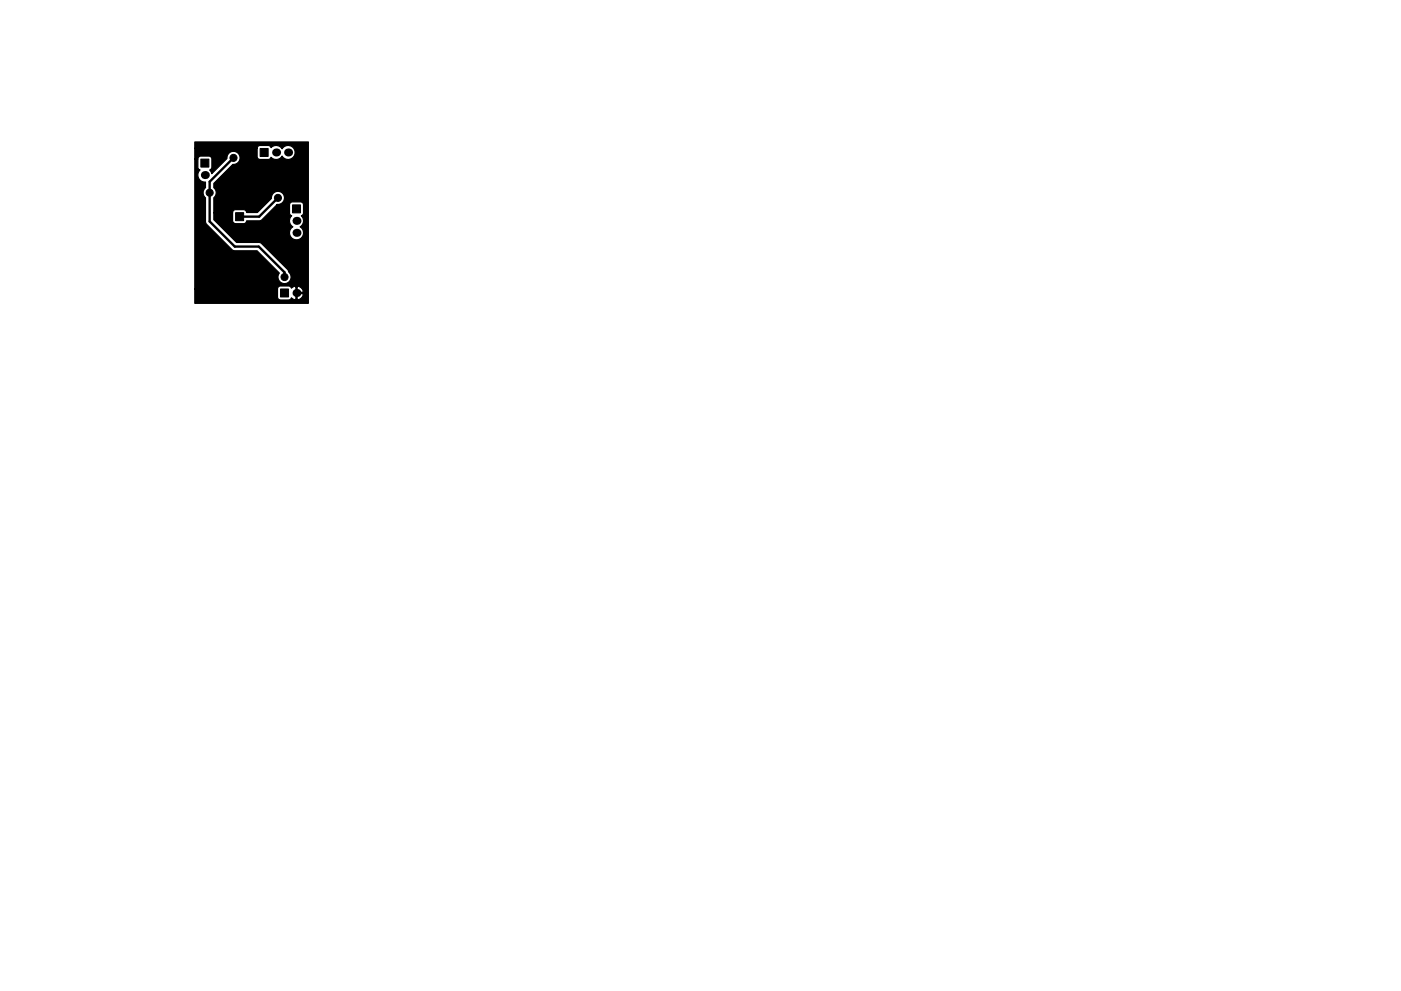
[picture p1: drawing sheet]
<svg xmlns="http://www.w3.org/2000/svg" width="297mm" height="210mm" viewBox="0 0 297 210" stroke-linecap="round" stroke-linejoin="round" font-family="sans-serif">
<g fill="#000" stroke="#000" stroke-width=".21">
<path d="M42.6 33.8h1.7v1.7h-1.7zM55.2 31.5h1.7v1.7h-1.7zM50 45.1h1.6v1.7h-1.6zM62 43.5h1.7v1.7h-1.7zM59.5 61.3h1.7v1.7h-1.7z"/>
<circle cx="43.3" cy="31.4" r=".75"/>
<circle cx="46.4" cy="31.4" r=".75"/>
<circle cx="49.5" cy="33.5" r=".75"/>
<circle cx="52.6" cy="35.7" r=".75"/>
<circle cx="52.6" cy="32.5" r=".75"/>
<circle cx="52.6" cy="39.4" r=".75"/>
<circle cx="60.8" cy="39.4" r=".75"/>
<circle cx="63.9" cy="34.7" r=".75"/>
<circle cx="63.9" cy="31.6" r=".75"/>
<circle cx="64" cy="37.7" r=".75"/>
<circle cx="42.7" cy="43.8" r=".75"/>
<circle cx="42.7" cy="53.5" r=".75"/>
<circle cx="42.7" cy="56.9" r=".75"/>
<circle cx="42.7" cy="59.7" r=".75"/>
<circle cx="42.7" cy="49.9" r=".75"/>
<circle cx="42.7" cy="46.9" r=".75"/>
<circle cx="44.4" cy="40.9" r=".75"/>
<circle cx="46.5" cy="56.9" r=".75"/>
<circle cx="46.5" cy="53.6" r=".75"/>
<circle cx="46.5" cy="59.7" r=".75"/>
<circle cx="46.9" cy="44.8" r=".75"/>
<circle cx="49.5" cy="48.1" r=".75"/>
<circle cx="49.8" cy="59.7" r=".75"/>
<circle cx="51.7" cy="42.8" r=".75"/>
<circle cx="53.5" cy="59.7" r=".75"/>
<circle cx="54.7" cy="48.6" r=".75"/>
<circle cx="57.4" cy="50.9" r=".75"/>
<circle cx="58.9" cy="42" r=".75"/>
<circle cx="60.1" cy="52.7" r=".75"/>
<circle cx="60.3" cy="58.8" r=".75"/>
<circle cx="64" cy="41" r=".75"/>
<circle cx="64" cy="56" r=".75"/>
<circle cx="64" cy="58.8" r=".75"/>
<circle cx="64" cy="52.8" r=".75"/>
<circle cx="42.8" cy="63.1" r=".75"/>
<circle cx="46.5" cy="63.1" r=".75"/>
<circle cx="49.8" cy="63.1" r=".75"/>
<circle cx="53.6" cy="63.1" r=".75"/>
</g>
<g fill="#000">
<circle cx="43.4" cy="37.1" r=".85"/>
<circle cx="58.5" cy="32.3" r=".85"/>
<circle cx="61.1" cy="32.3" r=".85"/>
<circle cx="58.9" cy="42" r=".25"/>
<circle cx="62.9" cy="46.9" r=".85"/>
<circle cx="62.9" cy="49.4" r=".85"/>
<circle cx="62.9" cy="62.2" r=".85"/>
</g>
<path d="M49.5 33.5l-5.1 5.1v8.4l5.4 5.3h5.1l5.4 5.5v1M58.9 42l-4 4h-4.1" fill="none" stroke="#000" stroke-width=".5"/>
<path d="M41.3 30.1h24.1v34.3h-24.1v-3.1h17.5v1.7a.64 .64 0 0 0 .7 .6h1.8l.5-.4 .7 .4 .2-.1v-1.2h.3v1.2a1 1 0 0 0 1.2-1.2h-1.5v-1.5h.3v1.2h1.2l.1-.2a1.19 1.19 0 0 0-1.6-1 .7 .7 0 0 0-.9 .3l-.5-.4h-1.8a.64 .64 0 0 0-.7 .6h-17.5v-27.5h.6l.1 1.8 .4 .5-.1 .1a1.49 1.49 0 0 0-.2 1.6 1.49 1.49 0 0 0 1.5 .8v1.2l-.2 .2a1.39 1.39 0 0 0 .2 2v5l.2 .6 5.5 5.5 .5 .1h4.7l4.7 4.7a1.41 1.41 0 0 0 .4 2 1.41 1.41 0 0 0 1.9-.3 1.41 1.41 0 0 0-.3-2l-.2-.4-5.6-5.6-.5-.2h-4.7l-4.9-4.8v-1.5h4v1.7l.2 .5 .5 .2h1.6a.63 .63 0 0 0 .7-.6l3-.1 3.4-3.3h2.7v1.8l.4 .5a1.48 1.48 0 0 0 .3 2.3 1.49 1.49 0 0 0-.4 2.3 1.49 1.49 0 0 0 2.3 0 1.49 1.49 0 0 0-.4-2.3 1.48 1.48 0 0 0 .3-2.3l.4-.5 .1-1.8a.64 .64 0 0 0-.7-.7h-1.8l-.3 .2-.2 .5h-2.7a1.45 1.45 0 0 0 1.6-1.3 1.45 1.45 0 0 0-1.2-1.6 1.39 1.39 0 0 0-1.6 1.5l-2.9 3h-2.3a.63 .63 0 0 0-.7-.6h-1.8l-.3 .2-.2 .4h-4v-3.1l.2-.2a1.39 1.39 0 0 0-.2-2v-.9l4.1-4a1.39 1.39 0 0 0 1.5-1.4 1.39 1.39 0 0 0-1.4-1.4 1.39 1.39 0 0 0-1.4 1.5l-3.2 3.3-.4-.8 .4-.5-.1-2.2-.4-.3h-1.8a.64 .64 0 0 0-.7 .7h-.6v-2.3h13.2v1.7a.64 .64 0 0 0 .7 .6h1.8l.5-.4a1.48 1.48 0 0 0 2.3-.3 1.49 1.49 0 0 0 2.2 .4 1.49 1.49 0 0 0 0-2.3 1.49 1.49 0 0 0-2.2 .4 1.48 1.48 0 0 0-2.3-.3l-.5-.4h-1.8a.64 .64 0 0 0-.7 .6h-13.2z" fill="#000" stroke="#000" stroke-width=".25"/>
</svg>
